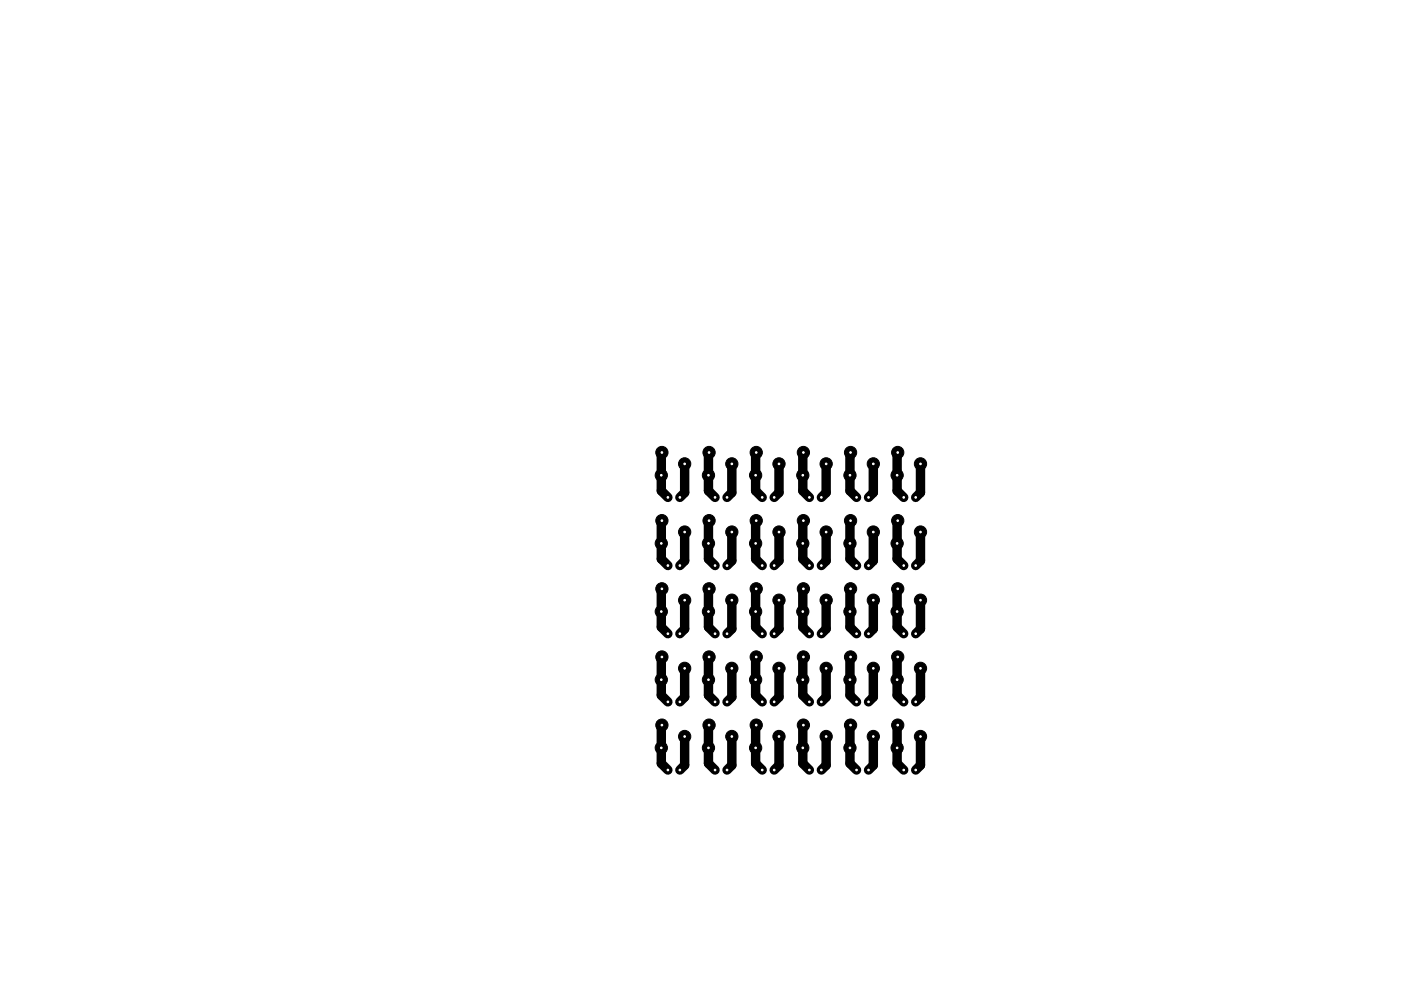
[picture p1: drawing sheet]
<svg xmlns="http://www.w3.org/2000/svg" width="297mm" height="210mm" viewBox="0 0 297 210" stroke-linecap="round" stroke-linejoin="round" font-family="sans-serif">
<g fill="#000" stroke="#000" stroke-width=".21">
<circle cx="140.3" cy="96" r="1.3"/>
<circle cx="145.2" cy="98.4" r="1.3"/>
<circle cx="150.3" cy="96" r="1.3"/>
<circle cx="155.2" cy="98.4" r="1.3"/>
<circle cx="160.3" cy="96" r="1.3"/>
<circle cx="165.2" cy="98.4" r="1.3"/>
<circle cx="170.3" cy="96" r="1.3"/>
<circle cx="175.2" cy="98.4" r="1.3"/>
<circle cx="180.3" cy="96" r="1.3"/>
<circle cx="185.2" cy="98.4" r="1.3"/>
<circle cx="190.3" cy="96" r="1.3"/>
<circle cx="195.2" cy="98.4" r="1.3"/>
<circle cx="140.2" cy="115.3" r="1.3"/>
<circle cx="140.2" cy="100.8" r="1.3"/>
<circle cx="140.3" cy="110.5" r="1.3"/>
<circle cx="141.6" cy="120" r=".7"/>
<circle cx="141.6" cy="105.5" r=".7"/>
<circle cx="145.2" cy="112.9" r="1.3"/>
<circle cx="150.2" cy="115.3" r="1.3"/>
<circle cx="150.2" cy="100.8" r="1.3"/>
<circle cx="150.3" cy="110.5" r="1.3"/>
<circle cx="151.6" cy="120" r=".7"/>
<circle cx="151.6" cy="105.5" r=".7"/>
<circle cx="155.2" cy="112.9" r="1.3"/>
<circle cx="160.2" cy="115.3" r="1.3"/>
<circle cx="160.2" cy="100.8" r="1.3"/>
<circle cx="160.3" cy="110.5" r="1.3"/>
<circle cx="161.6" cy="120" r=".7"/>
<circle cx="161.6" cy="105.5" r=".7"/>
<circle cx="165.2" cy="112.9" r="1.3"/>
<circle cx="170.2" cy="115.3" r="1.3"/>
<circle cx="170.2" cy="100.8" r="1.3"/>
<circle cx="170.3" cy="110.5" r="1.3"/>
<circle cx="171.6" cy="120" r=".7"/>
<circle cx="171.6" cy="105.5" r=".7"/>
<circle cx="175.2" cy="112.9" r="1.3"/>
<circle cx="180.2" cy="115.3" r="1.3"/>
<circle cx="180.2" cy="100.8" r="1.3"/>
<circle cx="180.3" cy="110.5" r="1.3"/>
<circle cx="181.6" cy="120" r=".7"/>
<circle cx="181.6" cy="105.5" r=".7"/>
<circle cx="185.2" cy="112.9" r="1.3"/>
<circle cx="190.2" cy="115.3" r="1.3"/>
<circle cx="190.2" cy="100.8" r="1.3"/>
<circle cx="190.3" cy="110.5" r="1.3"/>
<circle cx="191.6" cy="120" r=".7"/>
<circle cx="191.6" cy="105.5" r=".7"/>
<circle cx="195.2" cy="112.9" r="1.3"/>
<circle cx="140.2" cy="129.8" r="1.3"/>
<circle cx="140.3" cy="124.9" r="1.3"/>
<circle cx="140.3" cy="139.4" r="1.3"/>
<circle cx="141.6" cy="134.5" r=".7"/>
<circle cx="145.2" cy="127.3" r="1.3"/>
<circle cx="150.2" cy="129.8" r="1.3"/>
<circle cx="150.3" cy="124.9" r="1.3"/>
<circle cx="150.3" cy="139.4" r="1.3"/>
<circle cx="151.6" cy="134.5" r=".7"/>
<circle cx="155.2" cy="127.3" r="1.3"/>
<circle cx="160.2" cy="129.8" r="1.3"/>
<circle cx="160.3" cy="124.9" r="1.3"/>
<circle cx="160.3" cy="139.4" r="1.3"/>
<circle cx="161.6" cy="134.5" r=".7"/>
<circle cx="165.2" cy="127.3" r="1.3"/>
<circle cx="170.2" cy="129.8" r="1.3"/>
<circle cx="170.3" cy="124.9" r="1.3"/>
<circle cx="170.3" cy="139.4" r="1.3"/>
<circle cx="171.6" cy="134.5" r=".7"/>
<circle cx="175.2" cy="127.3" r="1.3"/>
<circle cx="180.2" cy="129.8" r="1.3"/>
<circle cx="180.3" cy="124.9" r="1.3"/>
<circle cx="180.3" cy="139.4" r="1.3"/>
<circle cx="181.6" cy="134.5" r=".7"/>
<circle cx="185.2" cy="127.3" r="1.3"/>
<circle cx="190.2" cy="129.8" r="1.3"/>
<circle cx="190.3" cy="124.9" r="1.3"/>
<circle cx="190.3" cy="139.4" r="1.3"/>
<circle cx="191.6" cy="134.5" r=".7"/>
<circle cx="195.2" cy="127.3" r="1.3"/>
<circle cx="140.2" cy="144.2" r="1.3"/>
<circle cx="140.2" cy="158.7" r="1.3"/>
<circle cx="140.3" cy="153.8" r="1.3"/>
<circle cx="141.6" cy="148.9" r=".7"/>
<circle cx="145.2" cy="141.8" r="1.3"/>
<circle cx="145.2" cy="156.3" r="1.3"/>
<circle cx="150.2" cy="144.2" r="1.3"/>
<circle cx="150.2" cy="158.7" r="1.3"/>
<circle cx="150.3" cy="153.8" r="1.3"/>
<circle cx="151.6" cy="148.9" r=".7"/>
<circle cx="155.2" cy="141.8" r="1.3"/>
<circle cx="155.2" cy="156.3" r="1.3"/>
<circle cx="160.2" cy="144.2" r="1.3"/>
<circle cx="160.2" cy="158.7" r="1.3"/>
<circle cx="160.3" cy="153.8" r="1.3"/>
<circle cx="161.6" cy="148.9" r=".7"/>
<circle cx="165.2" cy="141.8" r="1.3"/>
<circle cx="165.2" cy="156.3" r="1.3"/>
<circle cx="170.2" cy="144.2" r="1.3"/>
<circle cx="170.2" cy="158.7" r="1.3"/>
<circle cx="170.3" cy="153.8" r="1.3"/>
<circle cx="171.6" cy="148.9" r=".7"/>
<circle cx="175.2" cy="141.8" r="1.3"/>
<circle cx="175.2" cy="156.3" r="1.3"/>
<circle cx="180.2" cy="144.2" r="1.3"/>
<circle cx="180.2" cy="158.7" r="1.3"/>
<circle cx="180.3" cy="153.8" r="1.3"/>
<circle cx="181.6" cy="148.9" r=".7"/>
<circle cx="185.2" cy="141.8" r="1.3"/>
<circle cx="185.2" cy="156.3" r="1.3"/>
<circle cx="190.2" cy="144.2" r="1.3"/>
<circle cx="190.2" cy="158.7" r="1.3"/>
<circle cx="190.3" cy="153.8" r="1.3"/>
<circle cx="191.6" cy="148.9" r=".7"/>
<circle cx="195.2" cy="141.8" r="1.3"/>
<circle cx="195.2" cy="156.3" r="1.3"/>
<circle cx="141.6" cy="163.4" r=".7"/>
<circle cx="151.6" cy="163.4" r=".7"/>
<circle cx="161.6" cy="163.4" r=".7"/>
<circle cx="171.6" cy="163.4" r=".7"/>
<circle cx="181.6" cy="163.4" r=".7"/>
<circle cx="191.6" cy="163.4" r=".7"/>
</g>
<g fill="#000">
<circle cx="144.1" cy="120" r=".7"/>
<circle cx="144.1" cy="105.5" r=".7"/>
<circle cx="154.1" cy="105.5" r=".7"/>
<circle cx="154.1" cy="120" r=".7"/>
<circle cx="164.1" cy="120" r=".7"/>
<circle cx="164.1" cy="105.5" r=".7"/>
<circle cx="174.1" cy="105.5" r=".7"/>
<circle cx="174.1" cy="120" r=".7"/>
<circle cx="184.1" cy="105.5" r=".7"/>
<circle cx="184.1" cy="120" r=".7"/>
<circle cx="194.1" cy="105.5" r=".7"/>
<circle cx="194.1" cy="120" r=".7"/>
<circle cx="144.1" cy="134.5" r=".7"/>
<circle cx="154.1" cy="134.5" r=".7"/>
<circle cx="164.1" cy="134.5" r=".7"/>
<circle cx="174.1" cy="134.5" r=".7"/>
<circle cx="184.1" cy="134.5" r=".7"/>
<circle cx="194.1" cy="134.5" r=".7"/>
<circle cx="144.1" cy="148.9" r=".7"/>
<circle cx="154.1" cy="148.9" r=".7"/>
<circle cx="164.1" cy="148.9" r=".7"/>
<circle cx="174.1" cy="148.9" r=".7"/>
<circle cx="184.1" cy="148.9" r=".7"/>
<circle cx="194.1" cy="148.9" r=".7"/>
<circle cx="144.1" cy="163.4" r=".7"/>
<circle cx="154.1" cy="163.4" r=".7"/>
<circle cx="164.1" cy="163.4" r=".7"/>
<circle cx="174.1" cy="163.4" r=".7"/>
<circle cx="184.1" cy="163.4" r=".7"/>
<circle cx="194.1" cy="163.4" r=".7"/>
</g>
<g fill="none" stroke="#000" stroke-width="2">
<path d="M140.3 96l-.1 .1v8l1.4 1.4M145.2 98.4v6.1l-1.1 1M150.3 96l-.1 .1v8l1.4 1.4M155.2 98.4v6.1l-1.1 1M160.3 96l-.1 .1v8l1.4 1.4M165.2 98.4v6.1l-1.1 1M170.3 96l-.1 .1v8l1.4 1.4M175.2 98.4v6.1l-1.1 1M180.3 96l-.1 .1v8l1.4 1.4M185.2 98.4v6.1l-1.1 1M190.3 96l-.1 .1v8l1.4 1.4M195.2 98.4v6.1l-1.1 1"/>
<path d="M140.3 110.5l-.1 .1v8l1.4 1.4M145.2 112.9v6.1l-1.1 1M150.3 110.5l-.1 .1v8l1.4 1.4M155.2 112.9v6.1l-1.1 1M160.3 110.5l-.1 .1v8l1.4 1.4M165.2 112.9v6.1l-1.1 1M170.3 110.5l-.1 .1v8l1.4 1.4M175.2 112.9v6.1l-1.1 1M180.3 110.5l-.1 .1v8l1.4 1.4M185.2 112.9v6.1l-1.1 1M190.3 110.5l-.1 .1v8l1.4 1.4M195.2 112.9v6.1l-1.1 1"/>
<path d="M140.3 124.9l-.1 .2v8l1.4 1.4M140.3 139.4l-.1 .1v8l1.4 1.4M145.2 127.3v6.1l-1.1 1.1M150.3 139.4l-.1 .1v8l1.4 1.4M150.3 124.9l-.1 .2v8l1.4 1.4M155.2 127.3v6.1l-1.1 1.1M160.3 139.4l-.1 .1v8l1.4 1.4M160.3 124.9l-.1 .2v8l1.4 1.4M165.2 127.3v6.1l-1.1 1.1M170.3 124.9l-.1 .2v8l1.4 1.4M170.3 139.4l-.1 .1v8l1.4 1.4M175.2 127.3v6.1l-1.1 1.1"/>
<path d="M180.3 124.9l-.1 .2v8l1.4 1.4M180.3 139.4l-.1 .1v8l1.4 1.4M185.2 127.3v6.1l-1.1 1.1M190.3 124.9l-.1 .2v8l1.4 1.4M190.3 139.4l-.1 .1v8l1.4 1.4M195.2 127.3v6.1l-1.1 1.1M140.3 153.8l-.1 .2v8l1.4 1.4M145.2 141.8v6.1l-1.1 1M145.2 156.3v6.1l-1.1 1M150.3 153.8l-.1 .2v8l1.4 1.4M155.2 141.8v6.1l-1.1 1M155.2 156.3v6.1l-1.1 1"/>
<path d="M160.3 153.8l-.1 .2v8l1.4 1.4M165.2 141.8v6.1l-1.1 1M165.2 156.3v6.1l-1.1 1M170.3 153.8l-.1 .2v8l1.4 1.4M175.2 141.8v6.1l-1.1 1M175.2 156.3v6.1l-1.1 1M180.3 153.8l-.1 .2v8l1.4 1.4M185.2 141.8v6.1l-1.1 1M185.2 156.3v6.1l-1.1 1M190.3 153.8l-.1 .2v8l1.4 1.4M195.2 141.8v6.1l-1.1 1M195.2 156.3v6.1l-1.1 1"/>
</g>
<g fill="#fff" stroke="#fff" stroke-width=".21">
<circle cx="190.3" cy="153.8" r=".18"/>
<circle cx="180.3" cy="153.8" r=".17"/>
<circle cx="170.3" cy="153.8" r=".17"/>
<circle cx="160.3" cy="153.8" r=".17"/>
<circle cx="150.3" cy="153.8" r=".17"/>
<circle cx="140.3" cy="153.8" r=".17"/>
<circle cx="190.3" cy="139.4" r=".18"/>
<circle cx="180.3" cy="139.4" r=".18"/>
<circle cx="170.3" cy="139.4" r=".18"/>
<circle cx="160.3" cy="139.4" r=".18"/>
<circle cx="150.3" cy="139.4" r=".18"/>
<circle cx="140.3" cy="139.4" r=".18"/>
<circle cx="190.3" cy="124.9" r=".18"/>
<circle cx="180.3" cy="124.9" r=".17"/>
<circle cx="170.3" cy="124.9" r=".17"/>
<circle cx="160.3" cy="124.9" r=".17"/>
<circle cx="150.3" cy="124.9" r=".17"/>
<circle cx="140.3" cy="124.9" r=".17"/>
<circle cx="190.3" cy="110.5" r=".18"/>
<circle cx="180.3" cy="110.5" r=".17"/>
<circle cx="170.3" cy="110.5" r=".17"/>
<circle cx="160.3" cy="110.5" r=".17"/>
<circle cx="150.3" cy="110.5" r=".17"/>
<circle cx="140.3" cy="110.5" r=".17"/>
<circle cx="190.3" cy="96" r=".18"/>
<circle cx="180.3" cy="96" r=".17"/>
<circle cx="170.3" cy="96" r=".17"/>
<circle cx="160.3" cy="96" r=".17"/>
<circle cx="150.3" cy="96" r=".17"/>
<circle cx="190.2" cy="158.7" r=".18"/>
<circle cx="180.2" cy="158.7" r=".17"/>
<circle cx="170.2" cy="158.7" r=".17"/>
<circle cx="160.2" cy="158.7" r=".17"/>
<circle cx="150.2" cy="158.7" r=".17"/>
<circle cx="140.2" cy="158.7" r=".17"/>
<circle cx="190.2" cy="144.2" r=".18"/>
<circle cx="180.2" cy="144.2" r=".18"/>
<circle cx="170.2" cy="144.2" r=".18"/>
<circle cx="160.2" cy="144.2" r=".18"/>
<circle cx="150.2" cy="144.2" r=".18"/>
<circle cx="140.2" cy="144.2" r=".18"/>
<circle cx="190.2" cy="129.8" r=".18"/>
<circle cx="180.2" cy="129.8" r=".17"/>
<circle cx="170.2" cy="129.8" r=".17"/>
<circle cx="160.2" cy="129.8" r=".17"/>
<circle cx="150.2" cy="129.8" r=".17"/>
<circle cx="140.2" cy="129.8" r=".17"/>
<circle cx="190.2" cy="115.3" r=".18"/>
<circle cx="180.2" cy="115.3" r=".17"/>
<circle cx="170.2" cy="115.3" r=".17"/>
<circle cx="160.2" cy="115.3" r=".17"/>
<circle cx="150.2" cy="115.3" r=".17"/>
<circle cx="140.2" cy="115.3" r=".17"/>
<circle cx="190.2" cy="100.8" r=".18"/>
<circle cx="180.2" cy="100.8" r=".17"/>
<circle cx="170.2" cy="100.8" r=".17"/>
<circle cx="160.2" cy="100.8" r=".17"/>
<circle cx="150.2" cy="100.8" r=".17"/>
<circle cx="195.2" cy="156.3" r=".18"/>
<circle cx="185.2" cy="156.3" r=".17"/>
<circle cx="175.2" cy="156.3" r=".17"/>
<circle cx="165.2" cy="156.3" r=".17"/>
<circle cx="155.2" cy="156.3" r=".17"/>
<circle cx="145.2" cy="156.3" r=".17"/>
<circle cx="195.2" cy="141.8" r=".18"/>
<circle cx="185.2" cy="141.8" r=".18"/>
<circle cx="175.2" cy="141.8" r=".18"/>
<circle cx="165.2" cy="141.8" r=".18"/>
<circle cx="155.2" cy="141.8" r=".18"/>
<circle cx="145.2" cy="141.8" r=".18"/>
<circle cx="195.2" cy="127.3" r=".18"/>
<circle cx="185.2" cy="127.3" r=".17"/>
<circle cx="175.2" cy="127.3" r=".17"/>
<circle cx="165.2" cy="127.3" r=".17"/>
<circle cx="155.2" cy="127.3" r=".17"/>
<circle cx="145.2" cy="127.3" r=".17"/>
<circle cx="195.2" cy="112.9" r=".18"/>
<circle cx="185.2" cy="112.9" r=".17"/>
<circle cx="175.2" cy="112.9" r=".17"/>
<circle cx="165.2" cy="112.9" r=".17"/>
<circle cx="155.2" cy="112.9" r=".17"/>
<circle cx="145.2" cy="112.9" r=".17"/>
<circle cx="195.2" cy="98.4" r=".18"/>
<circle cx="185.2" cy="98.4" r=".17"/>
<circle cx="175.2" cy="98.4" r=".17"/>
<circle cx="165.2" cy="98.4" r=".17"/>
<circle cx="155.2" cy="98.4" r=".17"/>
<circle cx="191.6" cy="163.4" r=".18"/>
<circle cx="194.1" cy="163.4" r=".18"/>
<circle cx="181.6" cy="163.4" r=".17"/>
<circle cx="184.1" cy="163.4" r=".17"/>
<circle cx="171.6" cy="163.4" r=".17"/>
<circle cx="174.1" cy="163.4" r=".17"/>
<circle cx="161.6" cy="163.4" r=".17"/>
<circle cx="164.1" cy="163.4" r=".17"/>
<circle cx="151.6" cy="163.4" r=".17"/>
<circle cx="154.1" cy="163.4" r=".17"/>
<circle cx="141.6" cy="163.4" r=".17"/>
<circle cx="144.1" cy="163.4" r=".17"/>
<circle cx="191.6" cy="148.9" r=".18"/>
<circle cx="194.1" cy="148.9" r=".18"/>
<circle cx="181.6" cy="148.9" r=".18"/>
<circle cx="184.1" cy="148.9" r=".18"/>
<circle cx="171.6" cy="148.9" r=".18"/>
<circle cx="174.1" cy="148.9" r=".18"/>
<circle cx="161.6" cy="148.9" r=".18"/>
<circle cx="164.1" cy="148.9" r=".18"/>
<circle cx="151.6" cy="148.9" r=".18"/>
<circle cx="154.1" cy="148.9" r=".18"/>
<circle cx="141.6" cy="148.9" r=".18"/>
<circle cx="144.1" cy="148.9" r=".18"/>
<circle cx="191.6" cy="134.5" r=".18"/>
<circle cx="194.1" cy="134.5" r=".18"/>
<circle cx="181.6" cy="134.5" r=".17"/>
<circle cx="184.1" cy="134.5" r=".17"/>
<circle cx="171.6" cy="134.5" r=".17"/>
<circle cx="174.1" cy="134.5" r=".17"/>
<circle cx="161.6" cy="134.5" r=".17"/>
<circle cx="164.1" cy="134.5" r=".17"/>
<circle cx="151.6" cy="134.5" r=".17"/>
<circle cx="154.1" cy="134.5" r=".17"/>
<circle cx="141.6" cy="134.5" r=".17"/>
<circle cx="144.1" cy="134.5" r=".17"/>
<circle cx="191.6" cy="120" r=".18"/>
<circle cx="194.1" cy="120" r=".18"/>
<circle cx="181.6" cy="120" r=".17"/>
<circle cx="184.1" cy="120" r=".17"/>
<circle cx="171.6" cy="120" r=".17"/>
<circle cx="174.1" cy="120" r=".17"/>
<circle cx="161.6" cy="120" r=".17"/>
<circle cx="164.1" cy="120" r=".17"/>
<circle cx="151.6" cy="120" r=".17"/>
<circle cx="154.1" cy="120" r=".17"/>
<circle cx="141.6" cy="120" r=".17"/>
<circle cx="144.1" cy="120" r=".17"/>
<circle cx="191.6" cy="105.5" r=".18"/>
<circle cx="194.1" cy="105.5" r=".18"/>
<circle cx="181.6" cy="105.5" r=".17"/>
<circle cx="184.1" cy="105.5" r=".17"/>
<circle cx="171.6" cy="105.5" r=".17"/>
<circle cx="174.1" cy="105.5" r=".17"/>
<circle cx="161.6" cy="105.5" r=".17"/>
<circle cx="164.1" cy="105.5" r=".17"/>
<circle cx="151.6" cy="105.5" r=".17"/>
<circle cx="154.1" cy="105.5" r=".17"/>
<circle cx="144.1" cy="105.5" r=".17"/>
<circle cx="141.6" cy="105.5" r=".17"/>
<circle cx="140.2" cy="100.8" r=".17"/>
<circle cx="140.3" cy="96" r=".17"/>
<circle cx="145.2" cy="98.4" r=".17"/>
</g>
</svg>
